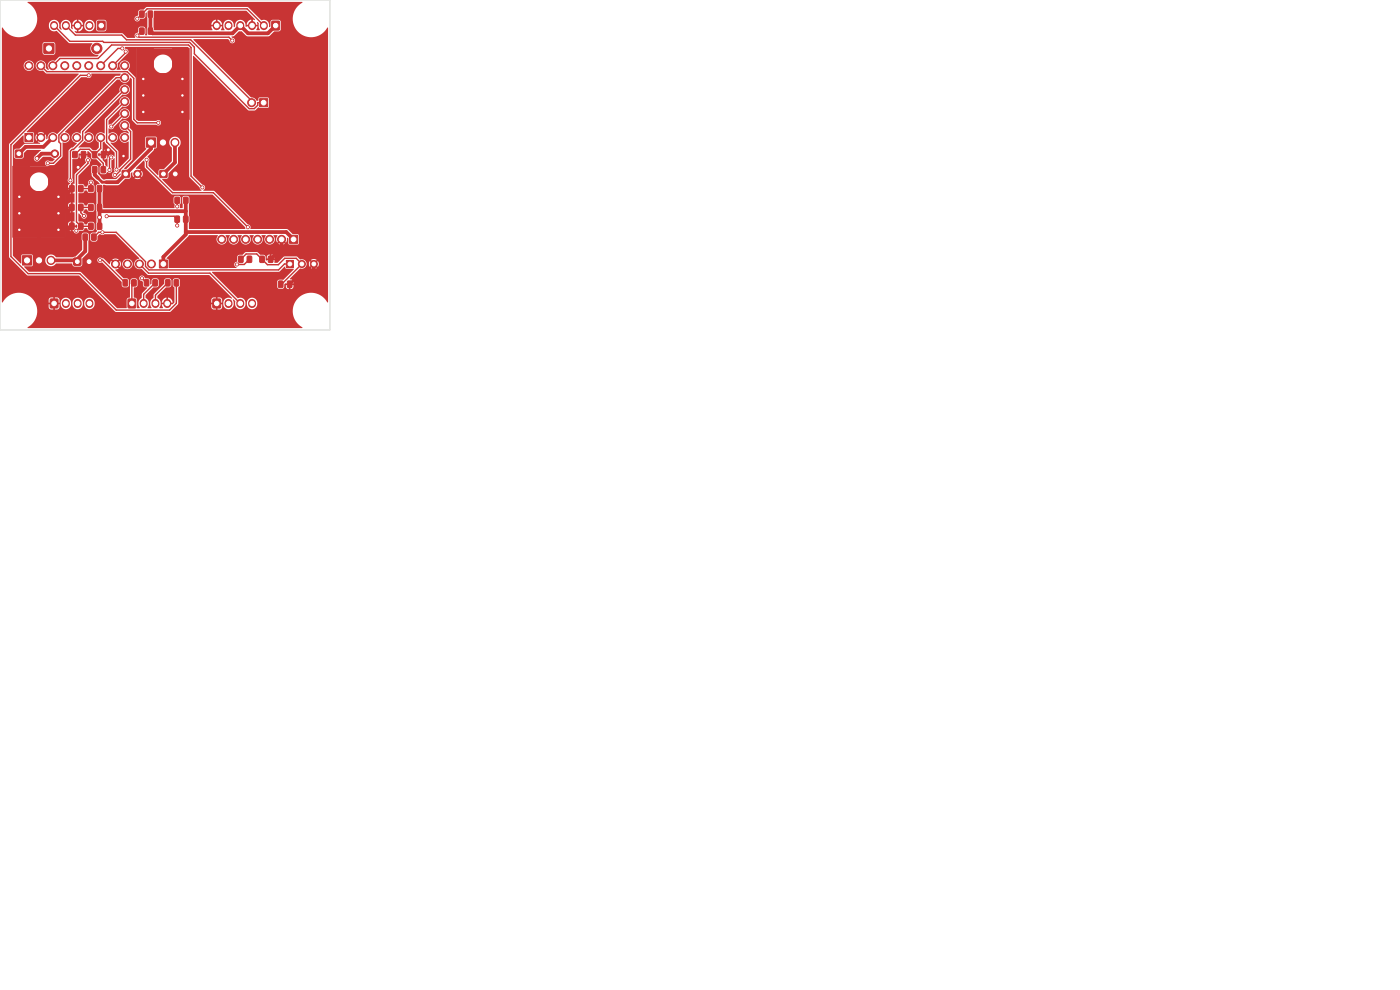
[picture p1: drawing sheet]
<svg xmlns="http://www.w3.org/2000/svg" width="297mm" height="210mm" viewBox="0 0 297 210" stroke-linecap="round" stroke-linejoin="round" font-family="sans-serif">
<g fill="#c83434" stroke="#c83434" stroke-width=".21">
<path d="M16.7 47.3h.7l.2 .1v1.1l-.1 .2h-.6l-.2-.1z"/>
<path d="M14.8 47.3h.7l.2 .1 .1 1.1-.2 .2h-.6l-.2-.1z"/>
<path d="M57.7 4.5h1.6v1.8h-1.6z"/>
<path d="M50.6 54.4l.7-.1 .3 .2v1l-.2 .2h-.6l-.2-.2z"/>
<path d="M52.5 54.4l.7-.1 .2 .2v1l-.1 .2h-.7l-.2-.2z"/>
<path d="M29.6 2.4l.8-.1 .2 .2v1l-.2 .2h-.6l-.2-.2z"/>
<path d="M31.5 2.4l.7-.1 .2 .2v1l-.1 .2h-.7l-.2-.2z"/>
<path d="M20.7 4.5h1.6v1.8h-1.6z"/>
<path d="M5.3 28.3h1.7v1.7h-1.7z"/>
<path d="M20.7 43.4l.7-.1 .2 .2v1l-.1 .2h-.7l-.2-.2z"/>
<path d="M18.8 43.4l.8-.1 .2 .2v1l-.2 .2h-.6l-.2-.2z"/>
<path d="M55.1 54.4l.8-.1 .2 .2v1l-.2 .2h-.6l-.2-.2z"/>
<path d="M57 54.4l.7-.1 .2 .2v1l-.1 .2h-.7l-.2-.2z"/>
<path d="M16.7 43.3h.7l.2 .1v1.1l-.1 .2h-.6l-.2-.1z"/>
<path d="M14.8 43.3h.7l.2 .1 .1 1.1-.2 .2h-.6l-.2-.1z"/>
<path d="M15.7 54.8h1.4v1.4h-1.4z"/>
<path d="M29.6 6l.8-.1 .2 .2v1l-.2 .2h-.6l-.2-.2z"/>
<path d="M31.5 6l.7-.1 .2 .2v1l-.1 .2h-.7l-.2-.2z"/>
<path d="M35.1 59.4l.7-.1 .3 .2v1l-.2 .2h-.6l-.2-.2z"/>
<path d="M37 59.4l.7-.1 .2 .2v1l-.1 .2h-.7l-.2-.2z"/>
<path d="M19.6 32.1h.7l.2 .1v1.1l-.1 .2h-.6l-.2-.1z"/>
<path d="M21.5 32.1h.7l.2 .1 .1 1.1-.2 .2h-.6l-.2-.1z"/>
<path d="M31.1 29.2h1.9v2h-1.9z"/>
<path d="M29 10.3h3.5v5.3h4.1v-5.3h3.5v15.1h-11.1z"/>
<path d="M20.7 39.4l.7-.1 .2 .2v1l-.1 .2h-.7l-.2-.2z"/>
<path d="M18.8 39.4l.8-.1 .2 .2v1l-.2 .2h-.6l-.2-.2z"/>
<path d="M61.4 49.9h1.7v1.7h-1.7z"/>
<path d="M55.1 20.9h1.7v1.7h-1.7z"/>
<path d="M20.7 47.4l.7-.1 .2 .2v1l-.1 .2h-.7l-.2-.2z"/>
<path d="M18.8 47.4l.8-.1 .2 .2v1l-.2 .2h-.6l-.2-.2z"/>
<path d="M60.7 55.3h1.5v1.5h-1.5z"/>
<path d="M59.1 59.6h.7l.2 .1v1.1l-.1 .2h-.6l-.2-.1z"/>
<path d="M61 59.6h.7l.2 .1v1.1l-.1 .2h-.6l-.2-.1z"/>
<path d="M15.4 32.2l.7-.1 .3 .2v1l-.2 .2h-.6l-.2-.2z"/>
<path d="M17.3 32.2l.7-.1 .2 .2v1l-.1 .2h-.7l-.2-.2z"/>
<path d="M26.1 59.4l.7-.1 .3 .2v1l-.2 .2h-.6l-.2-.2z"/>
<path d="M28 59.4l.7-.1 .2 .2v1l-.1 .2h-.7l-.2-.2z"/>
<path d="M16.7 39.3h.7l.2 .1v1.1l-.1 .2h-.6l-.2-.1z"/>
<path d="M14.8 39.3h.7l.2 .1 .1 1.1-.2 .2h-.6l-.2-.1z"/>
<path d="M37.1 45.9l.8-.1 .2 .2v1l-.2 .2h-.6l-.2-.2z"/>
<path d="M39 45.9l.7-.1 .2 .2v1l-.1 .2h-.7l-.2-.2z"/>
<path d="M33.8 55.2h1.7v1.7h-1.7z"/>
<path d="M3.3 31.9h1.4v1.4h-1.4z"/>
<path d="M17.6 49.7l.8-.1 .2 .2v1l-.2 .2h-.6l-.2-.2z"/>
<path d="M19.5 49.7l.7-.1 .2 .2v1l-.1 .2h-.6l-.3-.2z"/>
<path d="M37.1 41.9l.8-.1 .2 .2v1l-.2 .2h-.6l-.2-.2z"/>
<path d="M39 41.9l.7-.1 .2 .2v1l-.1 .2h-.7l-.2-.2z"/>
<path d="M19.6 35.4l.7-.1 .3 .2v1l-.2 .2h-.6l-.2-.2z"/>
<path d="M21.5 35.4l.7-.1 .2 .2v1l-.1 .2h-.7l-.2-.2z"/>
<path d="M4.8 54.2h1.9v2h-1.9z"/>
<path d="M2.7 35.3h3.5v5.3h4.1v-5.3h3.5v15.1h-11.1z"/>
<path d="M10.7 63.5h1.6v1.8h-1.6z"/>
<path d="M33.9 36.2h1.5v1.4h-1.5z"/>
<path d="M45.2 63.5h1.6v1.8h-1.6z"/>
<path d="M9.3 9.2h2.1v2.1h-2.1z"/>
<path d="M25.9 36.2h1.5v1.4h-1.5z"/>
<path d="M27.2 63.5h1.6v1.8h-1.6z"/>
<path d="M30.6 59.4l.7-.1 .3 .2v1l-.2 .2h-.6l-.2-.2z"/>
<path d="M32.5 59.4l.7-.1 .2 .2v1l-.1 .2h-.6l-.3-.2z"/>
<circle cx="8.7" cy="29.2" r=".85"/>
<circle cx="11.2" cy="29.2" r=".85"/>
<circle cx="13.7" cy="29.2" r=".85"/>
<circle cx="16.3" cy="29.2" r=".85"/>
<circle cx="18.8" cy="29.2" r=".85"/>
<circle cx="21.4" cy="29.2" r=".85"/>
<circle cx="23.9" cy="29.2" r=".85"/>
<circle cx="26.4" cy="29.2" r=".85"/>
<circle cx="6.1" cy="13.9" r=".85"/>
<circle cx="8.7" cy="13.9" r=".85"/>
<circle cx="11.2" cy="13.9" r=".85"/>
<circle cx="13.7" cy="13.9" r=".85"/>
<circle cx="16.3" cy="13.9" r=".85"/>
<circle cx="18.8" cy="13.9" r=".85"/>
<circle cx="21.4" cy="13.9" r=".85"/>
<circle cx="23.9" cy="13.9" r=".85"/>
<circle cx="26.4" cy="13.9" r=".85"/>
<circle cx="26.4" cy="26.6" r=".85"/>
<circle cx="26.4" cy="24.1" r=".85"/>
<circle cx="26.4" cy="21.6" r=".85"/>
<circle cx="26.4" cy="19" r=".85"/>
<circle cx="26.4" cy="16.5" r=".85"/>
<circle cx="18.9" cy="55.5" r=".8"/>
<circle cx="59.7" cy="50.8" r=".85"/>
<circle cx="57.2" cy="50.8" r=".85"/>
<circle cx="54.7" cy="50.8" r=".85"/>
<circle cx="52.1" cy="50.8" r=".85"/>
<circle cx="49.6" cy="50.8" r=".85"/>
<circle cx="47" cy="50.8" r=".85"/>
<circle cx="53.4" cy="21.8" r=".85"/>
<circle cx="64" cy="56" r=".75"/>
<circle cx="66.6" cy="56" r=".75"/>
<circle cx="32.1" cy="56" r=".85"/>
<circle cx="29.6" cy="56" r=".85"/>
<circle cx="27" cy="56" r=".85"/>
<circle cx="24.5" cy="56" r=".85"/>
<circle cx="11.6" cy="32.6" r=".8"/>
<circle cx="37.2" cy="36.9" r=".8"/>
<circle cx="20.5" cy="10.3" r="1.1"/>
<circle cx="29.2" cy="36.9" r=".8"/>
<circle cx="38.7" cy="23.8" r=".35"/>
<circle cx="30.4" cy="20.2" r=".35"/>
<circle cx="30.4" cy="23.8" r=".35"/>
<circle cx="16.6" cy="35.5" r=".4"/>
<circle cx="4.1" cy="41.7" r=".35"/>
<circle cx="4.1" cy="48.7" r=".35"/>
<circle cx="4.1" cy="45.3" r=".35"/>
<circle cx="12.4" cy="48.7" r=".35"/>
<circle cx="30.4" cy="16.8" r=".35"/>
<circle cx="26.2" cy="33.1" r=".33"/>
<circle cx="38.7" cy="20.2" r=".35"/>
<circle cx="12.4" cy="41.7" r=".35"/>
<circle cx="23" cy="31.8" r=".4"/>
<circle cx="12.4" cy="45.3" r=".35"/>
<circle cx="38.7" cy="16.8" r=".35"/>
<circle cx="7.8" cy="33.6" r=".4"/>
<circle cx="21.1" cy="46.1" r=".4"/>
<circle cx="18.7" cy="34" r=".32"/>
<circle cx="16.2" cy="49" r=".32"/>
<circle cx="23.6" cy="26.8" r=".32"/>
<circle cx="24.7" cy="36" r=".32"/>
<circle cx="17.8" cy="45.8" r=".32"/>
<circle cx="14.9" cy="38.3" r=".32"/>
<circle cx="19.3" cy="38.7" r=".32"/>
<circle cx="29.1" cy="4" r=".32"/>
<circle cx="25.9" cy="10.3" r=".33"/>
<circle cx="49.3" cy="8.6" r=".32"/>
<circle cx="29.1" cy="7.5" r=".33"/>
<circle cx="26.7" cy="10.9" r=".32"/>
<circle cx="50.3" cy="56.1" r=".32"/>
<circle cx="24.3" cy="37.1" r=".32"/>
<circle cx="21.7" cy="49.3" r=".32"/>
<circle cx="33.6" cy="26" r=".33"/>
<circle cx="42.9" cy="39.8" r=".33"/>
<circle cx="52.6" cy="48.2" r=".32"/>
<circle cx="31.1" cy="33.9" r=".32"/>
<circle cx="18.8" cy="16" r=".32"/>
<circle cx="30.1" cy="59" r=".32"/>
<circle cx="23.2" cy="36.1" r=".32"/>
<circle cx="23.6" cy="33.4" r=".32"/>
<circle cx="21.2" cy="55.2" r=".32"/>
<circle cx="37.6" cy="47.8" r=".33"/>
<circle cx="10.1" cy="34.6" r=".32"/>
<circle cx="22.6" cy="45.9" r=".32"/>
<circle cx="37.6" cy="43.8" r=".32"/>
</g>
<g fill="none" stroke="#c83434" stroke-width="1.7">
<path d="M11.5 5.3v.3M14 5.3v.3M16.5 5.3v.3M19 5.3v.3M46 5.3v.3M48.5 5.3v.3M51 5.3v.3M53.5 5.3v.3M56 5.3v.3M14 64.3v.2M16.5 64.3v.2M19 64.3v.2"/>
<path d="M30.5 64.3v.2M33 64.3v.2M35.5 64.3v.2M48.5 64.3v.2M51 64.3v.2M53.5 64.3v.2"/>
</g>
<path d="M34.6 30.2v.1M37.1 30.2v.1M8.3 55.2v.1M10.8 55.2v.1" fill="none" stroke="#c83434" stroke-width="1.9"/>
<g fill="none" stroke="#c83434" stroke-width=".8">
<path d="M31.9 3v3.6l.5 .5h16.9l1.7-1.7 1.6 1.7h4.2l1.7-1.7M11.2 29.2l-2 1.9h-3.7l-1.5 1.5M11.6 32.6h-2.8l-1 1M17.7 32.8v.7l-1.1 1.2v.8M20.1 36v1.1l.6 .6M23 31.8l-1.1 1M32 30.2v1.3l-7.1 7.1h-2.3M34.6 24.8v5.4M37.1 30.2v4.3l-2.4 2.4M8.3 49.8v5.4M10.8 55.2h5.3M15.2 48l-.5 .5h-2.7"/>
<path d="M15.2 44l-.7 .7h-2.3M15.2 40l-.8 .9h-2.2M16.1 55.2l.3 .3M18.1 50.3v3l-2 1.9M21.1 40v8M21.1 44.8h18.3M39.4 49.2h21.3l1.6 1.6M39.4 42.5v7.2l-4.7 4.8v1.5M59.7 50.8v1.9l-2.3 2.3M66.6 56v1.4"/>
</g>
<path d="M20.7 37.7l1 .9h.9M66.6 57.4h-2.3l-2.8 2.9" fill="none" stroke="#c83434" stroke-width=".6"/>
<g fill="none" stroke="#c83434" stroke-width=".3">
<path d="M8.7 13.9l1.2 1.3h17.1l1.4 1.4v8.7l.7 .7h4.5M11.2 13.9l1.5-1.5h8.1l2.9-2.9h16.3l.5 .6v27.3l2.4 2.4M11.5 5.4l3.3 3.4h7l.2 .2h18.2l1 1v1.4l11.7 11.6h1l.8-.7v-.5h1.2M14 5.4l2 2h9.8l1 1h13.7l12.9 13v.4M18.8 16h-1.8l-14.7 14.7v23.7l3.7 3.6h10.9l7.8 7.8h11.3l1.4-1.5v-4.3M18.8 16h.1M25.9 10.3h-.9l-3.6 3.6M26.4 19l-8.9 8.9v1.9l-1.9 1.9h-.3l-.4 .4v6.2M26.4 16.5h-1.7l-12.2 12.2v1.4l.4 .4v2.6l-1.6 1.5h-1.2M26.7 10.9v.3l-2.8 2.7M29.1 4l2.1-2.1h21.2l3.6 3.5M30.1 6.6l-1 .9 .4 .4h19.1l.7 .7"/>
<path d="M15.9 32.8l1.1-1.1h1.9l3 3v1.3M18.7 34v.7l-2.5 2.4v10l.9 .9M19.3 38.7v1.3h-2.2M21.4 29.2v2.3l-1.4 1.3M23.6 33.4l-.4 .4v2.3M26.4 24.1l-2.8 2.7M26.4 21.6l-3.8 3.8v4.7l2.1 2.1v3.8M26.4 26.6l1.3 1.3v5.9l-2.3 2.2v.3l-.8 .8h-.3M31.1 33.9v1.5l5.5 5.5h8.7l7.3 7.3M17.1 48h2.2M17.1 48l-.9 1M19.3 44h-2.2v1.1l.7 .7"/>
<path d="M19.9 50.3l1-1h3.7l6.3 6.2v1l.7 .8h27.5l1.2-1.3h1.2M21.2 55.2h.6l4.8 4.8M22.6 45.9h14.4l.6 .6v1.3M29.6 56l1.9 1.9h13l6.5 6.5M29.6 56h.1M30.1 59l1 1M37.6 42.5v1.3M37.6 47.8h.1M51.1 55l1.1-1.1h2.3l2.2 2.3h2.3l1.4-1.4h2.4l1.2 1.2-4.3 4.3h-.1M52.9 55l-1.1 1.1h-1.5M28.4 60l-.4 .4v4M32.9 60l-2.4 2.4v2"/>
<path d="M35.6 60l-2.6 2.6v1.8"/>
</g>
<g fill="#c83434">
<path d="M21.9 39.2h3.3l1.3-1.2 1.1-.2 .1-1 .3-.3 .3 1 .5-.5 .2 .3-.5 .5a1.09 1.09 0 0 0 1.3 0l-.5-.5 .3-.3 .5 .5a1.09 1.09 0 0 0 0-1.2l-.5 .5-.3-.3 .5-.5-1-.3 1.7-1.6 .2 .2 .1 1.3 5.7 5.6 8.6 .1 6.9 6.9 .1 .3-12 .1 .1-6.6-.2-.3-.3-.2-.9 .2-.2 .3 .1 2.1h-.5v-.2a.69 .69 0 0 1 .2-.9l-.1-1.2-.3-.2-.7-.1-.5 .4v1.1a.9 .9 0 0 1 .2 1.1h-15.1l-.1-.9z"/>
<path d="M21.8 30.2l.4-.2 .1 .3 2 2v1a.7 .7 0 0 0-.8-.5 .7 .7 0 0 0-.6 .7h-.2l.1-.5h-.7v.8l.7-.2v1.7l-.1 .1-.4-.3-.1-.7-.4-.5v-.9h-.6l-.2 .2-.2-.2v-.4l.2-.2 .1 .2h.7v-.8h.3v.8h.6a.74 .74 0 0 0-.2-.7 .74 .74 0 0 0-.7-.1z"/>
<path d="M32.7 2.3h19.5l1.9 1.8-.1 .2-.4-.1v.8h-.3v-.8a1.14 1.14 0 0 0-1 1.1h.7v.3l-.8 .1a1.17 1.17 0 0 0-.9-1.5 1.17 1.17 0 0 0-1.4 1v.4l-.2 .2-.1-.1a1.17 1.17 0 0 0-1.4-1.5 1.17 1.17 0 0 0-.7 1.9l.1 .3h-.7l.2-.8h-.7v-.3h.7a1.14 1.14 0 0 0-1-1.1v.8h-.3v-.8a1.14 1.14 0 0 0-1 1.1h.7v.3h-.7l.3 .7-.1 .1h-12.2l-.2-.6z"/>
<path d="M53.9 5.3h.7l-.1-.6h.2l.2 .3v.6l.2 .8h-.7l.2-.8h-.7z"/>
<path d="M5.9 .4h58.2l.1 .1a3.9 3.9 0 0 0-.9 6.3 3.9 3.9 0 0 0 6.2-1v58.4a4 4 0 0 0-6.3-1 4 4 0 0 0 1 6.3h-58.4a4 4 0 0 0 1.3-5.9h3.2v.6h.7v.4h-.7v.6l.4 .4 .6 .1v-.9h.4v.9l.8-.2 .1-.9h-.7v-.4h1v.4a1.13 1.13 0 0 0 1.3 1 1.13 1.13 0 0 0 .9-1.4h.3v.4a1.13 1.13 0 0 0 1.3 1 1.13 1.13 0 0 0 .9-1.4h.3v.4a1.16 1.16 0 0 0 1.6 .9 1.16 1.16 0 0 0 .4-1.8 1.1 1.1 0 0 0-1.2-.5 1.1 1.1 0 0 0-.8 1h-.3l-.1-.2a1.1 1.1 0 0 0-1.1-.9 1.1 1.1 0 0 0-1 1.1h-.3l-.1-.2a1.1 1.1 0 0 0-1.1-.9 1.1 1.1 0 0 0-1 1.1h-.3v-.8l-.5-.3h-.4v.8h-.4v-.8l-.7 .1-.3 .4h-3.2a4 4 0 0 0-6.6 .6l-.1-33.6h1.5v23.9l3.8 3.9 11.1 .1 7.8 7.7h11.4l1.7-1.6 .1-1h7v.6h.7v.4h-.7v.6l.3 .4 .7 .1v-.9h.3v.9l.7-.1 .3-.5v-.5h-.7v-.4h.7v-.7l-.4-.4h-.6v.8h-.3v-.8l-.7 .1-.3 .4h-7v-2.6l.4-.4v-1.1l-.2-.3-.3-.2-.7 .1-.3 .3v1.2l.3 .4v3.1l-.4 .4-.7 .1v-.4h.7a1.14 1.14 0 0 0-1-1.1v.8h-.3l-.1-.8a1.15 1.15 0 0 0-.9 1.1h.7v.4h-.7l.2 .8h-.6l-.1-.2a1.36 1.36 0 0 0-.2-1.9l-.2-.1v-.4l1.8-1.8 .8-.1 .3-.2v-1.3l-.2-.3-.8-.1-.3 .2-.2 1-2.1 2.2-.1 .8-.2 .1a1.35 1.35 0 0 0-.3 1.9v.2h-.7l-.1-.2a1.3 1.3 0 0 0-.4-1.9v-.7l1.6-1.6 .8-.1 .3-.2 .1-1.2-.4-.4h-.9l-.2 .3-.1 .8-.1 .2-.3-1.2-.9-.2a.6 .6 0 0 0-.5-.6 .6 .6 0 0 0-.7 .5 .6 .6 0 0 0 .4 .7l.3 .2 .2 1 .8 .3-1.2 1.2-.1 1a1.3 1.3 0 0 0-.4 1.9v.2l-.5-.1v-1.8l-.3-.3-.4-.1v-2.1a.58 .58 0 0 0 .8-.5v-1.1l-.2-.2-.3-.2-.9 .2-.2 1.2v2.7l-.5 .1-.2 .3v1.8l-2 .1-7.8-7.7-10.9-.1-1.1-1 1.8-.2v-1.3h2.7v.3a1.24 1.24 0 0 0 1 1.1 1.24 1.24 0 0 0 1.3-.6h3.4l.3 .6 1.4 .1 .4-.4 .1-1.1h3.2v.2a.68 .68 0 0 0 1 .4l4.1 4.1 .2 1 1 .1 .3-.3v-1.3l-.3-.2-.8-.1-1.8-1.7 .8-.4-.5-.4 .3-.3 .4 .5 .2-.8h.3a1.1 1.1 0 0 0 1.6 1.1 1.1 1.1 0 0 0 .3-1.8 1.1 1.1 0 0 0-1.8 .5l-.1 .2h-.3l-.2-.6-.4 .5-.3-.3 .5-.4a1.14 1.14 0 0 0-1.4 0l.5 .4-.3 .3-.4-.5-.4 .8-1.2-1.2a.95 .95 0 0 0-1.3 .1l-3.2 .1v-.3l1.1-1.1 .1-.4 .2-3.5-.2-.3-.3-.2-.7 .1-.3 .2v3.4l-1.4 1.4-.5 .2h-3.6a1.21 1.21 0 0 0-1.4-.6 1.21 1.21 0 0 0-.9 1.1h-2.7v-.9l-.1-.2h-2l-.3 .1v1.7l-.1 .1-1.7-1.7v-3.8h11.1v-2.2h.7v.5l.6 .3v-.8h-1.3v-.7h.7v.3h.6v-.8l-.5 .1-.1 .4h-.7v-3.3h.7v.5l.5 .3h.1v-.8h-1.3v-.7h.7v.3h.6v-.8l-.5 .1-.1 .4h-.7v-3.3h.7v.5l.5 .3h.1v-.8h-1.3v-4.9h-11.1v-4.4l2.2-2.2 .2 1.5h2.1v-2l-.2-.1h-1.2l-.1-.2 11.5-11.5h1.2a.68 .68 0 0 0 .8 0 .68 .68 0 0 0 .2-.8h6.1l.1 .1-.2 .4-1 .1-12.2 12.2a1.4 1.4 0 0 0-1.9 .2l-.2 .8-.3 .1-.2-1-.5 .5-.2-.3 .4-.5a1.14 1.14 0 0 0-1.3 0l.5 .5-.3 .3-.5-.4a1.14 1.14 0 0 0 0 1.3l.5-.5 .3 .2-.5 .5 .5 .3-3.2 .1-1.1 1-.9 .1-.3 .3-.1 1.3 .2 .3 .3 .2h1.2l.4-.3 .1-.9 .6-.7h2.9v.2l-1.3 1.3a.65 .65 0 0 0 .1 .8 .65 .65 0 0 0 .8 0l.9-.8h1.6l.9 .4-.5 .5h-.6a.59 .59 0 0 0-.8 .1 .59 .59 0 0 0 .1 .8 .59 .59 0 0 0 .8-.1h1l1.6-1.8 .1-3a1.15 1.15 0 0 0 1.5-.8 1.15 1.15 0 0 0-1-1.4l11-11.1h.6a1.19 1.19 0 0 0 1.2 .7 1.19 1.19 0 0 0 1-1.1l.4 .3v8.7l1.1 .9 4.1 .1a.58 .58 0 0 0 .8-.1 .58 .58 0 0 0 0-.8 .58 .58 0 0 0-.9 0h-3.8l-.3-.2h11.1v-15.1h-11.1v15.1l-.2-.3v-8.5l-1.6-1.7a1.23 1.23 0 0 0-.7-2.1 1.17 1.17 0 0 0-1.1 .7 1.17 1.17 0 0 0 .2 1.3l-.9-.1 .3-.5-.1-.7 2.1-2.1a.65 .65 0 0 0 .2-.7 .65 .65 0 0 0-.7-.4l.1-.4h13.2l.3 .3v27.2l2.2 2.3 .4 .7-5.9 .1-2.4-2.4v-.1l1.2-.2 .1-1 2-2 .1-3.5a1.27 1.27 0 0 0 .3-1.9 1.27 1.27 0 0 0-2 0 1.27 1.27 0 0 0 .4 1.9l-.1 2.9-1.6 1.6-1 .2-.2 1.2-2.1-2 .1-1a.58 .58 0 0 0-.3-.8v-.2l1.2-1.2 .2-.5 .5-.2v-2.1l-.1-.2-2.2 .1-.1 2.2 .2 .3-4.2 4.2h-.5l1.8-2v-6l-.6-.7a1.12 1.12 0 0 0-1-1.5 1.12 1.12 0 0 0-1.2 1.3 1.12 1.12 0 0 0 1.6 .8l.4 .3v.3a1.15 1.15 0 0 0-1.8 .3 1.15 1.15 0 0 0 .7 1.6l1.1-.1v3.5l-2.1 2-.1-3.6-1.6-1.6v-.2a1.13 1.13 0 0 0 1.5-1.3 1.13 1.13 0 0 0-1.9-.5l-.1-1.1 .1-.1a.6 .6 0 0 0 .7 .2 .6 .6 0 0 0 .4-.5l1.8-1.8a1.13 1.13 0 0 0 1.5-1 1.13 1.13 0 0 0-1.3-1.1 1.13 1.13 0 0 0-.8 1.6l-1.7 1.6-.7 .2v-.9l3-2.9a1.13 1.13 0 0 0 1.5-.9 1.13 1.13 0 0 0-1.2-1.2 1.13 1.13 0 0 0-.9 1.5l-3.2 3.2-.1 3.1a1.15 1.15 0 0 0-1.7 .3 1.15 1.15 0 0 0 .6 1.7l-.1 1-.5 .5h-.8l-.6-.5h-2.3l1.2-1.4a1.14 1.14 0 0 0 1.6 .1 1.14 1.14 0 0 0 .1-1.6 1.14 1.14 0 0 0-1.6-.1v-.2l8-8a1.13 1.13 0 0 0 1.5-.9 1.13 1.13 0 0 0-1.2-1.3 1.13 1.13 0 0 0-.9 1.6l-8.2 8.2-.1 .6a1.17 1.17 0 0 0-1.8 .4 1.17 1.17 0 0 0 1 1.6l-1.8 1.7v5.8l-.1 .2a.81 .81 0 0 0 .5 1l-.4 .3v.5h.6v-.8h.3v2l.4 .1v1.8l-.4 .1v2l.4 .1v1.8l-.4 .1v.8h.6l.2-.2 .2 .3v.3l-.2 .2-.2-.2h-.6v.8h.2a.64 .64 0 0 0 .7 .5 .64 .64 0 0 0 .6-.5l.7-.1 .4-.5h.5l.2 .4 .3 .2 .7-.1 .3-.3v-1.2l-.2-.3h-.9l-.4 .5h-.5l-.4-.5-.9-.1-.1-1.7 .7 .5a.59 .59 0 0 0 .6 .6 .59 .59 0 0 0 .5-.7 .59 .59 0 0 0-.6-.5l-.2-.3 .4-.5h.5l.4 .5 1-.1 .2-.3-.1-1.1-.3-.3-.7-.1-.3 .2-.2 .4h-.5l-.4-.5-1-.1v-2l1-.1 .4-.5h.5l.4 .5h.9l.3-.4-.1-1.1-.2-.3a.64 .64 0 0 0-.5-1 .64 .64 0 0 0-.5 1l-.3 .5h-.5l-.4-.5-1-.1v-1.7l2.4-2.4 .1-.5a.69 .69 0 0 0 .1-.7 .69 .69 0 0 0-.7-.4v-.3h-.6v.8l.2 .1 .1 .6-2.4 2.4v2.1h-.7v-.2a.6 .6 0 0 0 .2-1l.1-4 1-.1 .2-.3 .1-.4h.2l.2 .6 .4 .2v-.8h-.8v-.4h1.8l.1-.5 .7 .5 .1 1 1.1 .2 1 1v.3l-.4 .4 .1 1.1 .1 .2 1 .1 .4-.4a.64 .64 0 0 0 .9 0 .64 .64 0 0 0 0-.9v-1.5l.7-.6v2l-.2 .6 .2 .3a.61 .61 0 0 0-.5 .9 .61 .61 0 0 0 1 .2l.8-.7v.2l-1 1-2.7 .1-1.1-1.3 .1-1.3-.2-.3-.3-.2-.8 .1-.3 .4 .2 1.8 1.6 1.6v.1a.61 .61 0 0 0-.8 .5l.2 1.3-.2 7.7 .3 .5-.3 .4h-.8l-.3 .2v1.4l.3 .2h.9l.3-.3v-.8l.4-.4h.2a.62 .62 0 0 0 .9 0h2.3l5.1 5.1a1.15 1.15 0 0 0-1.1 1.5 1.15 1.15 0 0 0 1.6 .8l1.4 1.2 12.9 .1 4.8 4.9a1.25 1.25 0 0 0-1.8 .9 1.17 1.17 0 0 0 1.4 1.4 1.17 1.17 0 0 0 .6-1.9l.1-.2 .4 .5a1.15 1.15 0 0 0 1 1.6 1.15 1.15 0 0 0 1.2-1.4h.3v.4a1.16 1.16 0 0 0 1.6 .9 1.16 1.16 0 0 0 .4-1.8 1.1 1.1 0 0 0-1.2-.5 1.1 1.1 0 0 0-.8 1h-.3l-.1-.2a1.21 1.21 0 0 0-1.6-.8l-5.4-5.4v-.1h14.1l1.3-1.1 .3 .4h1.5l.1 .1-2.2 2.2h-.8l-.4 .2-.1 .3v1.1l.4 .4h.7l.3-.3 .1-.5h.3l.1 .5 .6 .3v-.8h.3v.8a.62 .62 0 0 0 .6-.8h-1.9l.3-.4h1.6v-.3a.71 .71 0 0 0-.7-.6l2.2-2.2a1 1 0 0 0 1.3-1.1h.5l.2 .7 .5-.5 .2 .3-.4 .5 .5 .2 .7-.2-.5-.5 .3-.3 .4 .5 .2-.5-.2-.7-.4 .5-.3-.3 .5-.5-.5-.1-.7 .1 .4 .5-.2 .3-.5-.5-.2 .5h-.5a1.08 1.08 0 0 0-1.4-.9l-.7-.6h-2.5l-1.5 1.4-.7-.1v-.5h-1.6l-.1 .1-.1-.1v-.7h.2v.3h.6v-.8h.4v.8h.6a.85 .85 0 0 0-.6-.8 .85 .85 0 0 0-1 .4l-.2 .1-.4-.4-.8-.1-.7-.5h-2.3l-.8 .6-.9 .1-.2 1.3a.64 .64 0 0 0-.6 .6 .64 .64 0 0 0 .5 .6l-14.4 .1-.1-1.7-.3-.2-.1-.2 4.8-4.8h6.1a1.14 1.14 0 0 0 0 1.7 1.14 1.14 0 0 0 1.7-.1 1.14 1.14 0 0 0-.1-1.6h.9a1.15 1.15 0 0 0 .2 1.7 1.15 1.15 0 0 0 1.6-.2 1.3 1.3 0 0 0-.1-1.5h.9a1.15 1.15 0 0 0 .1 1.7 1.15 1.15 0 0 0 1.7-.2 1.3 1.3 0 0 0-.2-1.5h.9a1.15 1.15 0 0 0 .1 1.7 1.15 1.15 0 0 0 1.7-.2 1.3 1.3 0 0 0-.1-1.5h.9a1.15 1.15 0 0 0 .1 1.7 1.15 1.15 0 0 0 1.6-.2 1.3 1.3 0 0 0-.1-1.5h.8l.1 .1a1.16 1.16 0 0 0-.1 1.5l.5-.5 .2 .2-.4 .6a1.14 1.14 0 0 0 1.3-.1l-.5-.5 .3-.2 .5 .5 .3-1.1 .2 .2v1l.1 .3h1.9l.2-.3v-1.8l-.3-.1h-1l-1-1-.3-.1h-7.7a.7 .7 0 0 0-.6-1l-7-7-2.4-.2a.65 .65 0 0 0 .4-.7 .65 .65 0 0 0-.6-.5l-2-2 .1-25.3h.1l11.5 11.5h1.4l.8-.6 2 .1 .2-.2v-1.8l-.1-.2h-1.9l-.2 .6-.4 .1a1.1 1.1 0 0 0-1.1-.7l-12.3-12.3 .1-.1h7.3l.3 .3a.59 .59 0 0 0 .6 .6 .59 .59 0 0 0 .6-.6 .59 .59 0 0 0-.7-.6v-.3l.5-.1 1-1h.6l.9 1 .4 .1h4.4l1.2-1 1-.1 .2-.1 .2-.3-.1-1.7-.4-.3-1.5 .1-.2 .3v1l-.2 .2-.1-.1a1.15 1.15 0 0 0-.4-1.2 1.15 1.15 0 0 0-1.1-.2l-3.1-2.8h-21.3l-.8 .6-.9 .1-.2 1-.1 .2a.59 .59 0 0 0-.7 .5 .59 .59 0 0 0 .6 .6 .59 .59 0 0 0 .6-.5l1-.2 .2-1 .2-.1 .1 4.7h-.5l.1-1.4-.3-.3-1 .1-.2 1a.93 .93 0 0 0-.6 1.2h-1.7l-1.1-1h-9.7l-.4-.3 .1-.1 .4 .1v-.8h.3v.8a1.14 1.14 0 0 0 1-1.1h-.7v-.3l1-.1v.4a1.14 1.14 0 0 0 1.4 1 1.14 1.14 0 0 0 .7-1.6l-.1-.3h.5v1.6l.2 .3 1.5 .1 .4-.3 .1-1.7-.3-.4-1.5-.1-.4 .5-.6-.1a1.1 1.1 0 0 0-1.2-.3 1.1 1.1 0 0 0-.7 .9h-.3a1.15 1.15 0 0 0-1-1v.8h-.3l-.1-.8a1.15 1.15 0 0 0-.9 1.1h.7v.3h-.7l.1 .6-.4-.4a1.18 1.18 0 0 0-1.3-1.6 1.18 1.18 0 0 0-.6 2l-.2 .1-.3-.5a1.18 1.18 0 0 0-1.4-1.6 1.18 1.18 0 0 0-.7 1.9 1.27 1.27 0 0 0 1.6 .5l2.6 2.5 4.9 .1a1.48 1.48 0 0 0 .8 2.4l.5 .1-.3 .3h-7.9l-1 .9a1.23 1.23 0 0 0-1.4 .4 1.23 1.23 0 0 0 0 1.5h-.2l-.4-.4a1.12 1.12 0 0 0-1-1.5 1.12 1.12 0 0 0-1.2 1.3 1.12 1.12 0 0 0 1.7 .8l.7 .6h6.7l.1 .1-14.8 14.9h-1.5v-16.8h4.6v.2a1.1 1.1 0 0 0 1.7 .9 1.1 1.1 0 0 0 0-1.9 1.1 1.1 0 0 0-1.7 .8h-4.6v-4.4h8.6v1.8l.2 .3 .3 .1h1.8l.4-.4v-2l-.4-.3h-1.8l-.3 .2-.2 .3h-8.6l.1-3.6a4 4 0 0 0 6.3 1 4 4 0 0 0-1-6.3z"/>
<path d="M2.7 35.3h11.1v15.1h-11.1v-12h3.6a2 2 0 0 0 2.8 2 2 2 0 0 0 .4-3.4 2 2 0 0 0-3.2 1.2v.2h-3.6z"/>
<path d="M29 10.3h11.1v15.1h-11.1v-12h3.6a2 2 0 0 0 2.8 2 2 2 0 0 0 .4-3.4 2 2 0 0 0-3.2 1.2v.2h-3.6z"/>
</g>
<path d="M0 0h70v70h-70z" fill="none" stroke="#d0d2cd" stroke-width=".21"/>
<g fill="#fff" stroke="#fff" stroke-width=".21">
<circle cx="38.7" cy="23.7" r=".15"/>
<circle cx="30.4" cy="20.3" r=".15"/>
<circle cx="30.4" cy="23.7" r=".15"/>
<circle cx="16.6" cy="35.5" r=".2"/>
<circle cx="4.1" cy="41.8" r=".15"/>
<circle cx="4.1" cy="48.8" r=".15"/>
<circle cx="4.1" cy="45.2" r=".15"/>
<circle cx="12.4" cy="48.8" r=".15"/>
<circle cx="30.4" cy="16.7" r=".15"/>
<circle cx="26.2" cy="33.1" r=".15"/>
<circle cx="38.7" cy="20.2" r=".15"/>
<circle cx="12.4" cy="41.8" r=".15"/>
<circle cx="23" cy="31.8" r=".2"/>
<circle cx="12.4" cy="45.2" r=".15"/>
<circle cx="38.7" cy="16.7" r=".15"/>
<circle cx="7.8" cy="33.6" r=".2"/>
<circle cx="21.1" cy="46.1" r=".2"/>
<circle cx="18.7" cy="34" r=".15"/>
<circle cx="16.2" cy="49" r=".15"/>
<circle cx="23.6" cy="26.8" r=".15"/>
<circle cx="24.7" cy="36" r=".15"/>
<circle cx="17.8" cy="45.8" r=".15"/>
<circle cx="14.9" cy="38.3" r=".15"/>
<circle cx="19.3" cy="38.7" r=".15"/>
<circle cx="29.1" cy="4" r=".15"/>
<circle cx="25.9" cy="10.3" r=".15"/>
<circle cx="49.3" cy="8.6" r=".15"/>
<circle cx="29.1" cy="7.5" r=".15"/>
<circle cx="26.7" cy="10.9" r=".15"/>
<circle cx="50.3" cy="56.1" r=".15"/>
<circle cx="24.3" cy="37.1" r=".15"/>
<circle cx="21.7" cy="49.3" r=".15"/>
<circle cx="33.6" cy="26" r=".15"/>
<circle cx="42.9" cy="39.8" r=".15"/>
<circle cx="52.6" cy="48.2" r=".15"/>
<circle cx="31.1" cy="33.9" r=".15"/>
<circle cx="18.8" cy="16" r=".15"/>
<circle cx="30.1" cy="59" r=".15"/>
<circle cx="23.2" cy="36.1" r=".15"/>
<circle cx="23.6" cy="33.4" r=".15"/>
<circle cx="21.2" cy="55.2" r=".15"/>
<circle cx="37.6" cy="47.8" r=".15"/>
<circle cx="10.1" cy="34.6" r=".15"/>
<circle cx="22.6" cy="45.9" r=".15"/>
<circle cx="37.6" cy="43.8" r=".15"/>
<circle cx="58.5" cy="5.4" r=".48"/>
<circle cx="56" cy="5.4" r=".47"/>
<circle cx="53.5" cy="5.4" r=".47"/>
<circle cx="51" cy="5.4" r=".47"/>
<circle cx="48.5" cy="5.4" r=".47"/>
<circle cx="46" cy="5.4" r=".47"/>
<circle cx="21.5" cy="5.4" r=".47"/>
<circle cx="19" cy="5.4" r=".47"/>
<circle cx="16.5" cy="5.4" r=".47"/>
<circle cx="14" cy="5.4" r=".47"/>
<circle cx="11.5" cy="5.4" r=".47"/>
<circle cx="6.1" cy="29.2" r=".5"/>
<circle cx="8.7" cy="29.2" r=".5"/>
<circle cx="11.2" cy="29.2" r=".5"/>
<circle cx="13.7" cy="29.2" r=".5"/>
<circle cx="16.3" cy="29.2" r=".5"/>
<circle cx="18.8" cy="29.2" r=".5"/>
<circle cx="21.4" cy="29.2" r=".5"/>
<circle cx="23.9" cy="29.2" r=".5"/>
<circle cx="26.4" cy="29.2" r=".5"/>
<circle cx="6.1" cy="13.9" r=".5"/>
<circle cx="8.7" cy="13.9" r=".5"/>
<circle cx="11.2" cy="13.9" r=".5"/>
<circle cx="13.7" cy="13.9" r=".5"/>
<circle cx="16.3" cy="13.9" r=".5"/>
<circle cx="18.8" cy="13.9" r=".5"/>
<circle cx="21.4" cy="13.9" r=".5"/>
<circle cx="23.9" cy="13.9" r=".5"/>
<circle cx="26.4" cy="13.9" r=".5"/>
<circle cx="26.4" cy="26.6" r=".5"/>
<circle cx="26.4" cy="24.1" r=".5"/>
<circle cx="26.4" cy="21.6" r=".5"/>
<circle cx="26.4" cy="19" r=".5"/>
<circle cx="26.4" cy="16.5" r=".5"/>
<circle cx="66" cy="66" r="1.6"/>
<circle cx="16.4" cy="55.5" r=".4"/>
<circle cx="18.9" cy="55.5" r=".4"/>
<circle cx="34.6" cy="13.6" r="1.75"/>
<circle cx="32" cy="30.2" r=".55"/>
<circle cx="34.6" cy="30.2" r=".55"/>
<circle cx="37.1" cy="30.2" r=".55"/>
<circle cx="62.3" cy="50.8" r=".5"/>
<circle cx="59.7" cy="50.8" r=".5"/>
<circle cx="57.2" cy="50.8" r=".5"/>
<circle cx="54.7" cy="50.8" r=".5"/>
<circle cx="52.1" cy="50.8" r=".5"/>
<circle cx="49.6" cy="50.8" r=".5"/>
<circle cx="47" cy="50.8" r=".5"/>
<circle cx="55.9" cy="21.8" r=".5"/>
<circle cx="53.4" cy="21.8" r=".5"/>
<circle cx="4" cy="4" r="1.6"/>
<circle cx="61.5" cy="56" r=".4"/>
<circle cx="64" cy="56" r=".4"/>
<circle cx="66.6" cy="56" r=".4"/>
<circle cx="4" cy="66" r="1.6"/>
<circle cx="34.7" cy="56" r=".5"/>
<circle cx="32.1" cy="56" r=".5"/>
<circle cx="29.6" cy="56" r=".5"/>
<circle cx="27" cy="56" r=".5"/>
<circle cx="24.5" cy="56" r=".5"/>
<circle cx="4" cy="32.6" r=".4"/>
<circle cx="11.6" cy="32.6" r=".4"/>
<circle cx="66" cy="4" r="1.6"/>
<circle cx="8.3" cy="38.6" r="1.75"/>
<circle cx="5.7" cy="55.2" r=".55"/>
<circle cx="8.3" cy="55.2" r=".55"/>
<circle cx="10.8" cy="55.2" r=".55"/>
<circle cx="11.5" cy="64.4" r=".47"/>
<circle cx="14" cy="64.4" r=".47"/>
<circle cx="16.5" cy="64.4" r=".47"/>
<circle cx="19" cy="64.4" r=".47"/>
<circle cx="34.7" cy="36.9" r=".4"/>
<circle cx="37.2" cy="36.9" r=".4"/>
<circle cx="46" cy="64.4" r=".47"/>
<circle cx="48.5" cy="64.4" r=".47"/>
<circle cx="51" cy="64.4" r=".47"/>
<circle cx="53.5" cy="64.4" r=".47"/>
<circle cx="10.4" cy="10.3" r=".55"/>
<circle cx="20.5" cy="10.3" r=".55"/>
<circle cx="26.7" cy="36.9" r=".4"/>
<circle cx="29.2" cy="36.9" r=".4"/>
<circle cx="28" cy="64.4" r=".47"/>
<circle cx="30.5" cy="64.4" r=".47"/>
<circle cx="33" cy="64.4" r=".47"/>
<circle cx="35.5" cy="64.4" r=".47"/>
</g>
</svg>
